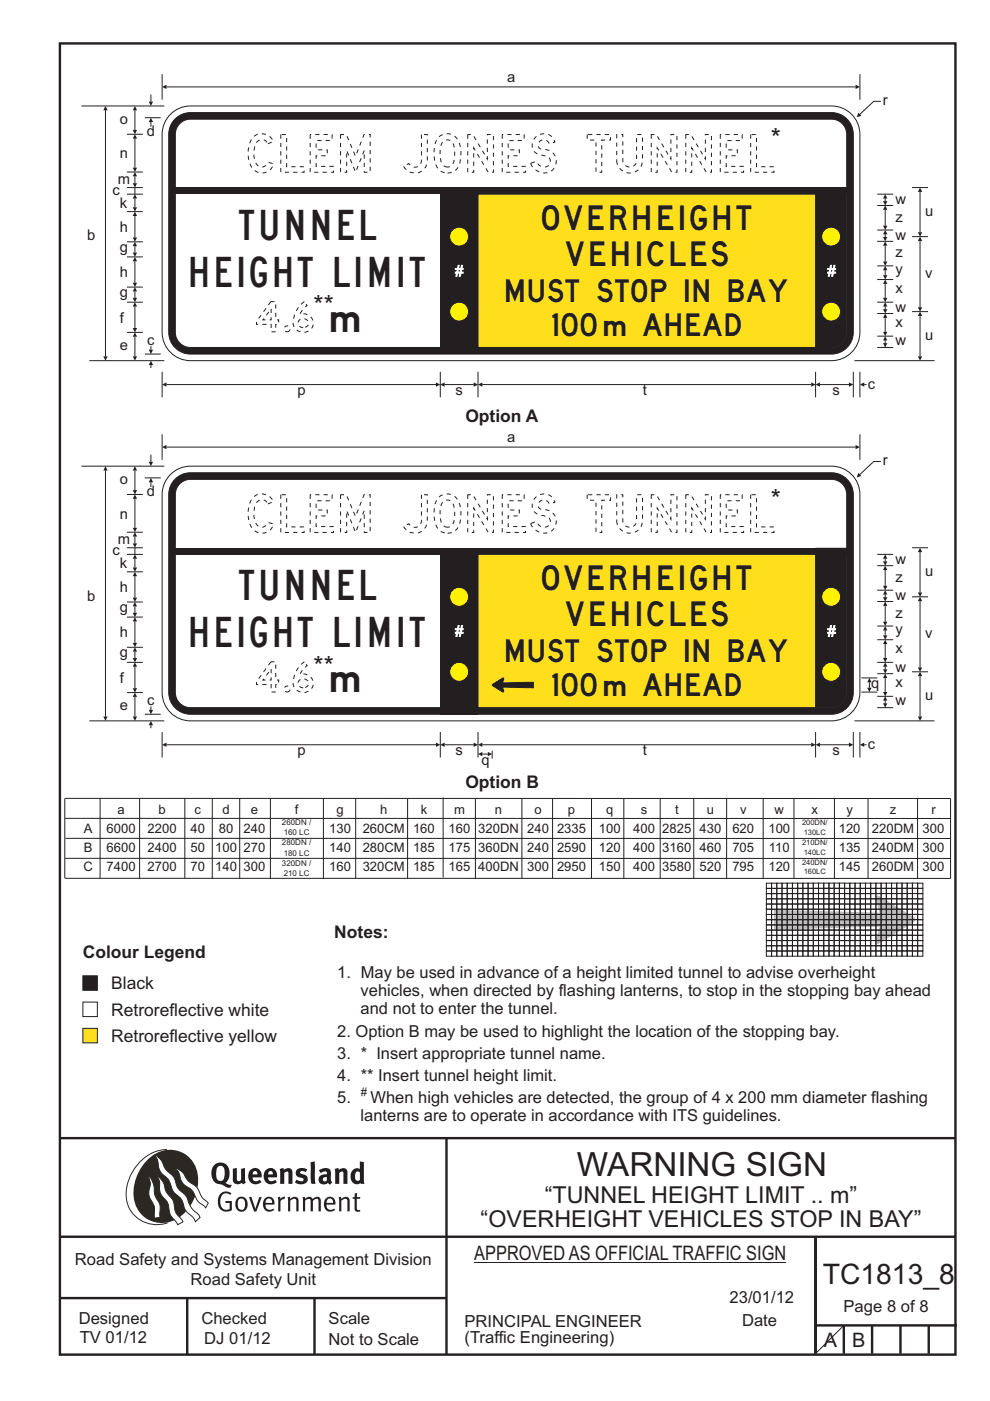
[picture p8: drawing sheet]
<svg xmlns="http://www.w3.org/2000/svg" width="210mm" height="297mm" viewBox="0 0 210 297" stroke-linecap="round" stroke-linejoin="round" font-family="sans-serif">
<defs><g id="words">
<g font-size="8" fill="#fff">
<text x="52.6" y="36.5">CLEM JONES TUNNEL</text>
<text x="52.6" y="112.9">CLEM JONES TUNNEL</text>
</g>
<text font-size="7.1" fill="#231f20" x="122.4" y="249.4">WARNING SIGN</text>
<g font-size="6.4" fill="#231f20">
<text x="50.7" y="50.9">TUNNEL</text>
<text x="40.4" y="60.7">HEIGHT LIMIT</text>
<text x="50.7" y="127.3">TUNNEL</text>
<text x="40.4" y="137.1">HEIGHT LIMIT</text>
</g>
<g font-size="6.4" fill="#fff">
<text x="54.4" y="70.3">4.6</text>
<text x="54.4" y="146.7">4.6</text>
</g>
<text font-size="6" fill="#231f20" x="174.5" y="272.3">TC1813_8</text>
<g font-size="5.5" fill="#231f20">
<text x="163.5" y="31.3">*</text>
<text x="66.5" y="66.7">**</text>
<text x="163.5" y="107.6">*</text>
<text x="66.5" y="143">**</text>
</g>
<g font-size="5.2" fill="#231f20">
<text x="115" y="48.8">OVERHEIGHT</text>
<text x="120" y="56.4">VEHICLES</text>
<text x="115" y="125.1">OVERHEIGHT</text>
<text x="120" y="132.7">VEHICLES</text>
</g>
<g font-size="4.9" fill="#231f20">
<text x="115.5" y="255.1">“TUNNEL HEIGHT LIMIT .. m”</text>
<text x="101.9" y="260.2">“OVERHEIGHT VEHICLES STOP IN BAY”</text>
</g>
<g font-size="4.8" fill="#231f20">
<text x="107.3" y="64.1">MUST STOP IN BAY</text>
<text x="117.2" y="71.3">100</text>
<text x="136.4" y="71.3">AHEAD</text>
<text x="107.3" y="140.4">MUST STOP IN BAY</text>
<text x="117.2" y="147.6">100</text>
<text x="136.4" y="147.6">AHEAD</text>
</g>
<g font-size="4.2" fill="#231f20">
<text x="70.2" y="70.3">m</text>
<text x="70.2" y="146.7">m</text>
<text x="100.6" y="267.2">APPROVED AS OFFICIAL TRAFFIC SIGN</text>
<text x="174.7" y="285.6">A</text>
<text x="180.7" y="285.6">B</text>
</g>
<g font-size="3.7" fill="#231f20">
<text x="98.7" y="89.4">Option A</text>
<text x="98.7" y="167">Option B</text>
<text x="17.6" y="203">Colour Legend</text>
<text x="70.9" y="198.9">Notes:</text>
<text x="23.6" y="209.8">Black</text>
<text x="23.6" y="215.4">Retroreflective white</text>
<text x="23.6" y="220.9">Retroreflective yellow</text>
</g>
<g font-size="3.5" fill="#231f20">
<text x="71.5" y="207.3">1. May be used in advance of a height limited tunnel to advise overheight</text>
<text x="76.5" y="211.2">vehicles, when directed by flashing lanterns, to stop in the stopping bay ahead</text>
<text x="76.5" y="215.1">and not to enter the tunnel.</text>
<text x="71.5" y="219.8">2. Option B may be used to highlight the location of the stopping bay.</text>
<text x="71.5" y="224.5">3. * Insert appropriate tunnel name.</text>
<text x="71.5" y="233.8">5.</text>
<text x="71.5" y="229.2">4. ** Insert tunnel height limit.</text>
<text x="78.6" y="233.8">When high vehicles are detected, the group of 4 x 200 mm diameter flashing</text>
<text x="76.5" y="237.8">lanterns are to operate in accordance with ITS guidelines.</text>
<text x="15.9" y="268.2">Road Safety and Systems Management Division</text>
<text x="40.4" y="272.5">Road Safety Unit</text>
<text x="16.7" y="280.7">Designed</text>
<text x="42.7" y="280.7">Checked</text>
<text x="69.7" y="280.7">Scale</text>
<text x="98.5" y="281.4">PRINCIPAL ENGINEER</text>
<text x="154.7" y="276.2">23/01/12</text>
<text x="157.4" y="281.2">Date</text>
<text x="178.9" y="278.3">Page 8 of 8</text>
<text x="16.9" y="284.8">TV 01/12</text>
<text x="43.3" y="284.9">DJ 01/12</text>
<text x="69.7" y="285.2">Not to Scale</text>
<text x="98.5" y="284.8">(Traffic Engineering)</text>
</g>
<g font-size="3.2" fill="#231f20">
<text x="128.1" y="71.3">m</text>
<text x="128.1" y="147.6">m</text>
</g>
<g font-size="3.1" fill="#231f20">
<text x="107.6" y="17.4">a</text>
<text x="187.3" y="22.2">r</text>
<text x="25.4" y="26.3">o</text>
<text x="31.2" y="28.9">d</text>
<text x="25.4" y="33.6">n</text>
<text x="23.8" y="41.3">c</text>
<text x="25" y="39">m</text>
<text x="25.4" y="44.1">k</text>
<text x="189.9" y="47">z</text>
<text x="189.9" y="43.2">w</text>
<text x="196.2" y="45.8">u</text>
<text x="18.5" y="51">b</text>
<text x="25.4" y="49.2">h</text>
<text x="25.4" y="53.4">g</text>
<text x="189.9" y="50.8">w</text>
<text x="25.4" y="58.8">h</text>
<text x="189.9" y="58.2">y</text>
<text x="189.9" y="54.6">z</text>
<text x="196.2" y="58.9">v</text>
<text x="25.4" y="63">g</text>
<text x="189.9" y="62.1">x</text>
<text x="25.4" y="68.4">f</text>
<text x="189.9" y="69.3">x</text>
<text x="189.9" y="66.1">w</text>
<text x="25.4" y="74.2">e</text>
<text x="31.2" y="73.2">c</text>
<text x="189.9" y="73.1">w</text>
<text x="196.2" y="72.1">u</text>
<text x="63.1" y="83.7">p</text>
<text x="96.6" y="83.7">s</text>
<text x="136.4" y="83.7">t</text>
<text x="176.6" y="83.7">s</text>
<text x="184" y="82.4">c</text>
<text x="107.6" y="93.7">a</text>
<text x="187.3" y="98.6">r</text>
<text x="25.4" y="102.7">o</text>
<text x="31.2" y="105.3">d</text>
<text x="25.4" y="110">n</text>
<text x="23.8" y="117.7">c</text>
<text x="25" y="115.3">m</text>
<text x="189.9" y="119.5">w</text>
<text x="25.4" y="125.6">h</text>
<text x="25.4" y="120.5">k</text>
<text x="189.9" y="123.3">z</text>
<text x="196.2" y="122.1">u</text>
<text x="18.5" y="127.3">b</text>
<text x="25.4" y="129.7">g</text>
<text x="189.9" y="130.9">z</text>
<text x="189.9" y="127.1">w</text>
<text x="25.4" y="135.2">h</text>
<text x="189.9" y="134.5">y</text>
<text x="196.2" y="135.3">v</text>
<text x="25.4" y="139.3">g</text>
<text x="189.9" y="138.4">x</text>
<text x="189.9" y="142.4">w</text>
<text x="25.4" y="144.8">f</text>
<text x="31.2" y="149.5">c</text>
<text x="184.8" y="145.9">q</text>
<text x="189.9" y="145.6">x</text>
<text x="189.9" y="149.5">w</text>
<text x="196.2" y="148.4">u</text>
<text x="25.4" y="150.5">e</text>
<text x="63.1" y="160.1">p</text>
<text x="96.6" y="160.1">s</text>
<text x="136.4" y="160.1">t</text>
<text x="176.6" y="160.1">s</text>
<text x="184" y="158.8">c</text>
<text x="102.1" y="162.2">q</text>
</g>
<g font-size="3.1" fill="#fff">
<text x="96.5" y="58.5">#</text>
<text x="175.5" y="58.5">#</text>
<text x="96.5" y="134.9">#</text>
<text x="175.5" y="134.9">#</text>
</g>
<g font-size="2.8" fill="#231f20">
<text x="24.9" y="172.6">a</text>
<text x="33.6" y="172.6">b</text>
<text x="41.3" y="172.6">c</text>
<text x="47.2" y="172.6">d</text>
<text x="53.2" y="172.5">e</text>
<text x="62.5" y="172.6">f</text>
<text x="71.4" y="172.6">g</text>
<text x="80.6" y="172.6">h</text>
<text x="89.2" y="172.6">k</text>
<text x="96.3" y="172.5">m</text>
<text x="105" y="172.6">n</text>
<text x="113.4" y="172.6">o</text>
<text x="120.5" y="172.6">p</text>
<text x="128.6" y="172.6">q</text>
<text x="135.9" y="172.6">s</text>
<text x="143.2" y="172.6">t</text>
<text x="149.9" y="172.6">u</text>
<text x="157" y="172.6">v</text>
<text x="164.3" y="172.6">w</text>
<text x="172.1" y="172.6">x</text>
<text x="179.5" y="172.6">y</text>
<text x="188.7" y="172.6">z</text>
<text x="197.5" y="172.6">r</text>
<text x="17.8" y="176.6">A</text>
<text x="22.6" y="176.6">6000</text>
<text x="31.3" y="176.6">2200</text>
<text x="40.4" y="176.6">40</text>
<text x="46.4" y="176.6">80</text>
<text x="51.7" y="176.6">240</text>
<text x="69.8" y="176.6">130</text>
<text x="76.9" y="176.6">260CM</text>
<text x="87.6" y="176.6">160</text>
<text x="95.2" y="176.6">160</text>
<text x="101.4" y="176.6">320DN</text>
<text x="111.8" y="176.7">240</text>
<text x="118.1" y="176.7">2335</text>
<text x="127" y="176.7">100</text>
<text x="134.3" y="176.7">400</text>
<text x="140.5" y="176.7">2825</text>
<text x="148.4" y="176.7">430</text>
<text x="155.3" y="176.7">620</text>
<text x="163" y="176.7">100</text>
<text x="177.9" y="176.7">120</text>
<text x="185" y="176.7">220DM</text>
<text x="195.7" y="176.6">300</text>
<text x="17.7" y="184.7">C</text>
<text x="17.8" y="180.6">B</text>
<text x="22.6" y="180.6">6600</text>
<text x="22.6" y="184.7">7400</text>
<text x="31.3" y="180.6">2400</text>
<text x="31.3" y="184.7">2700</text>
<text x="40.4" y="180.6">50</text>
<text x="40.4" y="184.7">70</text>
<text x="45.6" y="180.6">100</text>
<text x="45.6" y="184.7">140</text>
<text x="51.7" y="180.6">270</text>
<text x="51.7" y="184.6">300</text>
<text x="69.8" y="180.6">140</text>
<text x="69.8" y="184.7">160</text>
<text x="76.9" y="180.6">280CM</text>
<text x="76.9" y="184.7">320CM</text>
<text x="87.6" y="180.6">185</text>
<text x="87.6" y="184.7">185</text>
<text x="95.2" y="180.6">175</text>
<text x="95.2" y="184.6">165</text>
<text x="101.4" y="180.6">360DN</text>
<text x="101.4" y="184.7">400DN</text>
<text x="111.8" y="180.7">240</text>
<text x="111.8" y="184.7">300</text>
<text x="118.1" y="180.7">2590</text>
<text x="118.1" y="184.7">2950</text>
<text x="127" y="180.7">120</text>
<text x="127" y="184.7">150</text>
<text x="134.3" y="180.7">400</text>
<text x="134.3" y="184.7">400</text>
<text x="140.5" y="180.7">3160</text>
<text x="140.5" y="184.7">3580</text>
<text x="148.4" y="180.7">460</text>
<text x="148.4" y="184.7">520</text>
<text x="155.3" y="180.7">705</text>
<text x="155.3" y="184.7">795</text>
<text x="163" y="184.7">120</text>
<text x="163.1" y="180.7">110</text>
<text x="177.9" y="184.7">145</text>
<text x="177.9" y="180.7">135</text>
<text x="185" y="184.7">260DM</text>
<text x="185" y="180.7">240DM</text>
<text x="195.7" y="184.7">300</text>
<text x="195.7" y="180.6">300</text>
</g>
<text font-size="2.5" fill="#231f20" x="76.5" y="232.4">#</text>
<g font-size="1.7" fill="#231f20">
<text x="59.8" y="174.9">260DN /</text>
<text x="59.8" y="179.2">280DN /</text>
<text x="60.2" y="177.1">160 LC</text>
<text x="59.8" y="183.6">320DN /</text>
<text x="60.2" y="181.4">180 LC</text>
<text x="60.2" y="185.8">210 LC</text>
</g>
<g font-size="1.6" fill="#231f20">
<text x="170.1" y="175">200DN/</text>
<text x="170.1" y="179.2">210DN/</text>
<text x="170.5" y="177.1">130LC</text>
<text x="170.1" y="183.3">240DN/</text>
<text x="170.5" y="185.4">160LC</text>
<text x="170.5" y="181.2">140LC</text>
</g>
</g></defs>
<g fill="none" stroke="#231f20" stroke-width=".51">
<path d="M12.7 9.2h190v278h-190zM12.7 241.3h189.9M94.7 241.4v45.8M12.7 262.2h190.1M12.7 275.2h82M39.7 275.2v12M66.7 275.2v12M173 262.2v24.8M173 281h30M179 281v6M185 281v6M191 281v6"/>
<path d="M197 281v6"/>
</g>
<path d="M35.4 243.7a9.3 9.3 0 0 0-8.6 8.6 6.5 6.5 0 0 0 8.8 7" fill="none" stroke="#2b2824" stroke-width=".21"/>
<path d="M31.4 245.8a6.1 6.1 0 0 1 6.8-1.6 6.1 6.1 0 0 1 3.8 5.7 9.5 9.5 0 0 1-5.9 9.2 6 6 0 0 1-7.8-6.3 10.3 10.3 0 0 1 3.1-7z" fill-rule="evenodd" fill="#2b2824"/>
<g fill="#fff" stroke="#2b2824" stroke-width=".21">
<path d="M31.6 249.4a1.47 1.47 0 0 1 .7 1.1l.4 1.5a4.1 4.1 0 0 0 1.1 3l.2 1.1v2l-1.2 .2-.1-1a3.9 3.9 0 0 0-.9-3.3 5 5 0 0 1 .1-2.9z" fill-rule="evenodd"/>
<path d="M37.2 247.7l.6 .2a4.2 4.2 0 0 1 1.9 2.3l1.1 .8a3.2 3.2 0 0 1 1.7 2.3l.6 .8 1.1 1-.6 1-.4-.5a3.8 3.8 0 0 1-2-2.6 4.6 4.6 0 0 0-2-1.7 5.1 5.1 0 0 1-1.3-2.8z" fill-rule="evenodd"/>
<path d="M32.8 244.9a3.4 3.4 0 0 1 2 2.5l.8 1a4.3 4.3 0 0 1 2 3.2l.6 .9a5 5 0 0 1 2.1 3.1l.7 .9a2.97 2.97 0 0 1 1.4 1.6l-1 .9a3.2 3.2 0 0 0-1.5-1.8l-.7-.9a4.6 4.6 0 0 0-2.2-3.3 4 4 0 0 1-1-2.4 4 4 0 0 0-1.6-1.7 3.6 3.6 0 0 1-.9-2.7z" fill-rule="evenodd"/>
<path d="M33.4 249.4l.8 .7 .6 1a4.4 4.4 0 0 0 1.7 3.1l.4 .9a3.9 3.9 0 0 0 1.6 3.4l.3 .6-1.1 .6a3.5 3.5 0 0 0-1.4-1.8l-.2-.5a5.9 5.9 0 0 0-1-3.1 3.6 3.6 0 0 1-1.2-3.5z" fill-rule="evenodd"/>
</g>
<g fill="#231f20">
<path d="M46.8 253.1a1.74 1.74 0 0 1 2.3-.1l-.2 .3a1.25 1.25 0 0 0-1.5-.2 1.25 1.25 0 0 0-.7 1.2 1.74 1.74 0 0 0 1.3 2.2l.7-.2v-1.2h-.8l-.1-.5h1.4v2a1.92 1.92 0 0 1-2.2 0 1.92 1.92 0 0 1-.8-2.1l.3-1z" fill-rule="evenodd"/>
<path d="M50.6 254.4a.88 .88 0 0 1 1.1-.1 .88 .88 0 0 1 .3 1.1 .88 .88 0 0 1-.8 1.1l-.5-.2a2.24 2.24 0 0 1-.1-1.9zM50.3 254.1a1.93 1.93 0 0 0 .4 2.7 1.47 1.47 0 0 0 1.5-.4 1.47 1.47 0 0 0 .3-1.6 1.27 1.27 0 0 0-.9-1 1.27 1.27 0 0 0-1.3 .3z" fill-rule="evenodd"/>
<path d="M52.8 253.8l.5-.1 .9 2.6 .8-2.5h.5l-1.1 3.1h-.5z" fill-rule="evenodd"/>
<path d="M56.7 254.2a.72 .72 0 0 1 .8 .1 .72 .72 0 0 1 .2 .7h-1.4zM56.4 253.9a1.74 1.74 0 0 0 .5 3l1.1-.3 .1-.1-.1-.3a.96 .96 0 0 1-1.2 .2 .96 .96 0 0 1-.5-1h1.9a1.25 1.25 0 0 0-.4-1.4 1.25 1.25 0 0 0-1.4-.1z" fill-rule="evenodd"/>
<path d="M58.9 253.9l.5-.2 .1 .5 .4-.4 .6-.1-.2 .6a.67 .67 0 0 0-.8 .6v1.9h-.5z" fill-rule="evenodd"/>
<path d="M61 253.9l.4-.2 .2 .4a.93 .93 0 0 1 1-.4 .93 .93 0 0 1 .7 .8v2.3h-.5v-2.4a.83 .83 0 0 0-1.2 .2v2.2h-.5z" fill-rule="evenodd"/>
<path d="M64.2 253.8l.4-.1 .2 .4a.87 .87 0 0 1 .8-.4 .87 .87 0 0 1 .7 .5h.1a.89 .89 0 0 1 .9-.5 .89 .89 0 0 1 .7 .8v2.3h-.4l-.1-2.5a.87 .87 0 0 0-1.1 .3v2.2h-.5l-.1-2.5a.8 .8 0 0 0-1.1 .3v2.2h-.4z" fill-rule="evenodd"/>
<path d="M69.6 254.2a.72 .72 0 0 1 .8 .1 .72 .72 0 0 1 .2 .7h-1.3zM69.3 253.9a1.74 1.74 0 0 0 .6 3l1.1-.3 .1-.1-.2-.3a.96 .96 0 0 1-1.1 .2 .96 .96 0 0 1-.5-1h1.8a1.25 1.25 0 0 0-.4-1.4 1.25 1.25 0 0 0-1.4-.1z" fill-rule="evenodd"/>
<path d="M71.8 253.9l.5-.2 .2 .4a.93 .93 0 0 1 .9-.4 .93 .93 0 0 1 .8 .8v2.3h-.5l-.1-2.4a.83 .83 0 0 0-1.2 .2v2.2h-.5z" fill-rule="evenodd"/>
<path d="M75.3 253l.5-.1-.1 .9h.8l-.2 .4h-.6v2.2l.2 .1h.5v.3a.76 .76 0 0 1-1.2-.6v-2h-.4v-.4h.4z" fill-rule="evenodd"/>
<path d="M46.2 247.4l.4-.2a.95 .95 0 0 1 1.1 1.3v.3a1.13 1.13 0 0 1-1 1.6 1.39 1.39 0 0 1-.9-1.8l.2-.9zM45.6 246.8a2.61 2.61 0 0 0 .5 4.2l1.1 .2a1.66 1.66 0 0 0 1.7 .6l.3-.6h-.7l-.7-.4a2.7 2.7 0 0 0-.1-4.1 1.97 1.97 0 0 0-2.1 .1z" fill-rule="evenodd"/>
<path d="M49.4 247.8l.8-.2 .1 2.6 .3 .2 .5-.3v-2.3l.9-.2v2.6l.2 .5-.6 .4-.3-.3a1.12 1.12 0 0 1-1.3 .2 1.12 1.12 0 0 1-.6-1.1z" fill-rule="evenodd"/>
<path d="M53.8 248.4l.6-.1 .2 .7h-1zM53 248.2a1.74 1.74 0 0 0 .1 2.4 1.74 1.74 0 0 0 2.3 0l-.3-.5a.85 .85 0 0 1-.9 .3 .85 .85 0 0 1-.6-.8h1.9a1.47 1.47 0 0 0-.7-1.8 1.47 1.47 0 0 0-1.8 .4z" fill-rule="evenodd"/>
<path d="M57.1 248.4l.5-.1 .3 .7h-1zM56.2 248.2a1.74 1.74 0 0 0 .1 2.4 1.74 1.74 0 0 0 2.4 0l-.3-.5a.85 .85 0 0 1-1 .3 .85 .85 0 0 1-.5-.8h1.9a1.47 1.47 0 0 0-.7-1.8 1.47 1.47 0 0 0-1.9 .4z" fill-rule="evenodd"/>
<path d="M59.3 247.9l.8-.3 .2 .4a.99 .99 0 0 1 1.1-.3 .99 .99 0 0 1 .6 .9v2.4h-.8l-.1-2.5a.56 .56 0 0 0-.8 .2v2.3h-.9z" fill-rule="evenodd"/>
<path d="M62.9 248.1a1.97 1.97 0 0 1 2.3-.2l-.4 .6a.7 .7 0 0 0-1.1 .2l.4 .2a1.06 1.06 0 0 1 1.2 1 1.06 1.06 0 0 1-.9 1.1 2.32 2.32 0 0 1-1.8-.3l.3-.6 .1 .1a.86 .86 0 0 0 1.4-.1 .85 .85 0 0 0-.9-.5 .94 .94 0 0 1-.6-1.5z" fill-rule="evenodd"/>
<path d="M68.6 249.8l.7-.2v.7l-.6 .2-.2-.5zM67.6 248.1l.5 .6a1.1 1.1 0 0 1 1.2-.2v.5a1.27 1.27 0 0 0-1.3 .2 1.27 1.27 0 0 0-.3 1.4 1.24 1.24 0 0 0 1.9 .2l.4 .4 .4-.6a1.3 1.3 0 0 1-.2-1.4 1.22 1.22 0 0 0-.4-1.4 2.31 2.31 0 0 0-2.2 .3z" fill-rule="evenodd"/>
<path d="M71 247.9l.7-.3 .2 .4a.99 .99 0 0 1 1.1-.3 .99 .99 0 0 1 .7 .9v2.4h-.9v-2.5a.56 .56 0 0 0-.8 .2v2.3h-.9z" fill-rule="evenodd"/>
<path d="M75.6 248.4h.3l.4 .2v1.6l-.6 .2a1.49 1.49 0 0 1-.1-2zM76.3 246.2v1.7a1.43 1.43 0 0 0-1.5 .2 1.43 1.43 0 0 0-.4 1.4 1.33 1.33 0 0 0 .6 1.4 1.33 1.33 0 0 0 1.5-.1v.2h.8l-.1-4.6z" fill-rule="evenodd"/>
<path d="M65.9 246.4l.8-.2 .2 4.8h-.8l-.2-1.1z" fill-rule="evenodd"/>
</g>
<path d="M100.6 267.7h66.2" fill="none" stroke="#231f20" stroke-width=".21"/>
<path d="M17.6 212.5h3v3h-3z" fill-rule="evenodd" fill="#fff" stroke="#231f20" stroke-width=".21"/>
<path d="M17.6 206.9h3v3.1h-3z" fill-rule="evenodd" fill="#231f20" stroke="#231f20" stroke-width=".21"/>
<path d="M17.6 218h3v3.1h-3z" fill-rule="evenodd" fill="#ffdf1b" stroke="#231f20" stroke-width=".21"/>
<path d="M179 281l-6 6" fill="none" stroke="#231f20" stroke-width=".21"/>
<path d="M36.1 24.2a6 6 0 0 1 4.3-1.7h136a6 6 0 0 1 6 6v42a6 6 0 0 1-6 6h-136a6 6 0 0 1-6-6v-42a6 6 0 0 1 1.7-4.3z" fill-rule="evenodd" fill="#fff" stroke="#231f20" stroke-width=".21"/>
<path d="M37.4 25a4.6 4.6 0 0 1 3-1.1h136a4.6 4.6 0 0 1 4.6 4.6v42a4.6 4.6 0 0 1-4.6 4.6h-136a4.6 4.6 0 0 1-4.6-4.6v-42a4.6 4.6 0 0 1 1.6-3.5z" fill-rule="evenodd" fill="#231f20" stroke="#231f20" stroke-width=".21"/>
<path d="M38.1 26.2a3.2 3.2 0 0 1 2.3-.9h136a3.2 3.2 0 0 1 3.2 3.2v42a3.2 3.2 0 0 1-3.2 3.2h-136a3.2 3.2 0 0 1-3.2-3.2v-42a3.2 3.2 0 0 1 .9-2.3z" fill-rule="evenodd" fill="#fff" stroke="#231f20" stroke-width=".21"/>
<path d="M37.2 39.8h142.4v1.4h-142.4z" fill="#231f20"/>
<path d="M34.4 15.7v5.4M35.3 18.4h146.2M17.3 22.5h17.5M18.9 76.5h15.9" fill="none" stroke="#231f20" stroke-width=".21"/>
<g fill="#231f20">
<path d="M181.5 18l.9 .4-.9 .5z"/>
<path d="M34.4 18.4l.9-.4v.9z"/>
</g>
<path d="M93.4 39.8h8v35.3h-8z" fill="#231f20"/>
<g fill="#fff200" stroke="#231f20" stroke-width=".21">
<circle cx="97.4" cy="50.2" r="2"/>
<circle cx="97.4" cy="66.1" r="2"/>
</g>
<path d="M173 39.8h6.6v30.7a3.2 3.2 0 0 1-3.2 3.2h-3.4z" fill-rule="evenodd" fill="#231f20"/>
<path d="M101.4 41.2h71.6v32.5h-71.6z" fill-rule="evenodd" fill="#ffdf1b" stroke="#231f20" stroke-width=".21"/>
<g fill="#fff200" stroke="#231f20" stroke-width=".21">
<circle cx="176.3" cy="50.2" r="2"/>
<circle cx="176.3" cy="66.1" r="2"/>
</g>
<path d="M32 20v1.6" fill="none" stroke="#231f20" stroke-width=".21"/>
<path d="M31.5 21.5h1l-.5 1z" fill="#231f20"/>
<path d="M30.7 25h3.4M32 25.9v1" fill="none" stroke="#231f20" stroke-width=".21"/>
<path d="M32 25l.5 .9h-1z" fill="#231f20"/>
<path d="M32 73.4v.8" fill="none" stroke="#231f20" stroke-width=".21"/>
<path d="M31.5 74.1h1l-.5 1z" fill="#231f20"/>
<path d="M30.7 75.1h3.4M32 77.4v.6" fill="none" stroke="#231f20" stroke-width=".21"/>
<path d="M32 76.5l.5 .9h-1z" fill="#231f20"/>
<path d="M22.4 23.4v52.2" fill="none" stroke="#231f20" stroke-width=".21"/>
<g fill="#231f20">
<path d="M21.9 75.5h.9l-.4 1z"/>
<path d="M22.4 22.5l.4 .9h-.9z"/>
</g>
<path d="M28.6 71.4v4.2" fill="none" stroke="#231f20" stroke-width=".21"/>
<g fill="#231f20">
<path d="M28.6 70.5l.5 .9h-.9z"/>
<path d="M28.2 75.5h.9l-.5 1z"/>
</g>
<path d="M26.9 39.8h3.4M26.9 36.5h3.4M26.9 28.5h3.4M26.9 54.5h3.4M26.9 44.9h3.4M26.9 51.3h3.4M26.9 41.2h3.4M26.9 70.5h3.4M26.9 64.1h3.4M26.9 60.9h3.4M28.6 65v4.6" fill="none" stroke="#231f20" stroke-width=".21"/>
<g fill="#231f20">
<path d="M28.2 69.5h.9l-.5 1z"/>
<path d="M28.6 64.1l.5 .9h-.9z"/>
</g>
<path d="M195.1 51.1v14.1" fill="none" stroke="#231f20" stroke-width=".21"/>
<g fill="#231f20">
<path d="M194.7 65.1h.9l-.5 1z"/>
<path d="M195.1 50.2l.5 .9h-.9z"/>
</g>
<path d="M28.6 61.8v1.4" fill="none" stroke="#231f20" stroke-width=".21"/>
<g fill="#231f20">
<path d="M28.6 60.9l.5 .9h-.9z"/>
<path d="M28.2 63.1h.9l-.5 1z"/>
</g>
<path d="M28.6 55.4v4.6" fill="none" stroke="#231f20" stroke-width=".21"/>
<g fill="#231f20">
<path d="M28.2 59.9h.9l-.5 1z"/>
<path d="M28.6 54.5l.5 .9h-.9z"/>
</g>
<path d="M28.6 52.2v1.4" fill="none" stroke="#231f20" stroke-width=".21"/>
<g fill="#231f20">
<path d="M28.6 51.3l.5 .9h-.9z"/>
<path d="M28.2 53.5h.9l-.5 1z"/>
</g>
<path d="M28.6 45.8v4.6" fill="none" stroke="#231f20" stroke-width=".21"/>
<g fill="#231f20">
<path d="M28.2 50.3h.9l-.5 1z"/>
<path d="M28.6 44.9l.5 .9h-.9z"/>
</g>
<path d="M28.6 29.4v6.2" fill="none" stroke="#231f20" stroke-width=".21"/>
<g fill="#231f20">
<path d="M28.2 35.5h.9l-.5 1z"/>
<path d="M28.6 28.5l.5 .9h-.9z"/>
</g>
<path d="M28.6 42.1v1.9" fill="none" stroke="#231f20" stroke-width=".21"/>
<g fill="#231f20">
<path d="M28.6 41.2l.5 .9h-.9z"/>
<path d="M28.2 43.9h.9l-.5 1z"/>
</g>
<path d="M28.6 37.4v1.5M28.6 39.8v1.4" fill="none" stroke="#231f20" stroke-width=".21"/>
<g fill="#231f20">
<path d="M28.6 36.5l.5 .9h-.9z"/>
<path d="M28.2 38.8h.9l-.5 1z"/>
</g>
<path d="M28.6 23.4v4.2" fill="none" stroke="#231f20" stroke-width=".21"/>
<g fill="#231f20">
<path d="M28.6 22.5l.5 .9h-.9z"/>
<path d="M28.2 27.5h.9l-.5 1z"/>
</g>
<path d="M182.4 15.7v5.4M193.5 39.8h3.3M193.5 50.2h3.3M34.4 78.8v5.4M93.4 78.8v5.4M101.4 78.8v5.4M181 78.8v5.4M181.2 76.5h17M193.5 66.1h3.3M195.1 67v8.6" fill="none" stroke="#231f20" stroke-width=".21"/>
<g fill="#231f20">
<path d="M195.1 66.1l.5 .9h-.9z"/>
<path d="M194.7 75.5h.9l-.5 1z"/>
</g>
<path d="M173.9 81.5h6.2" fill="none" stroke="#231f20" stroke-width=".21"/>
<g fill="#231f20">
<path d="M180.1 81.1l.9 .4-.9 .5z"/>
<path d="M173 81.5l.9-.4v.9z"/>
</g>
<path d="M94.3 81.5h6.2" fill="none" stroke="#231f20" stroke-width=".21"/>
<g fill="#231f20">
<path d="M93.4 81.5l.9-.4v.9z"/>
<path d="M100.5 81.1l.9 .4-.9 .5z"/>
</g>
<path d="M35.3 81.5h57.2" fill="none" stroke="#231f20" stroke-width=".21"/>
<g fill="#231f20">
<path d="M92.5 81.1l.9 .4-.9 .5z"/>
<path d="M34.4 81.5l.9-.4v.9z"/>
</g>
<path d="M102.3 81.5h69.8" fill="none" stroke="#231f20" stroke-width=".21"/>
<g fill="#231f20">
<path d="M172.1 81.1l.9 .4-.9 .5z"/>
<path d="M101.4 81.5l.9-.4v.9z"/>
</g>
<path d="M195.1 40.7v8.6" fill="none" stroke="#231f20" stroke-width=".21"/>
<g fill="#231f20">
<path d="M195.1 39.8l.5 .9h-.9z"/>
<path d="M194.7 49.2h.9l-.5 1z"/>
</g>
<path d="M187.8 42.1v.6" fill="none" stroke="#231f20" stroke-width=".21"/>
<g fill="#231f20">
<path d="M187.8 41.2l.4 .9h-.9z"/>
<path d="M187.3 42.6h.9l-.4 1z"/>
</g>
<path d="M182.4 78.8v5.4M183.3 81.5h.5" fill="none" stroke="#231f20" stroke-width=".21"/>
<path d="M182.4 81.5l.9-.4v.9z" fill="#231f20"/>
<path d="M186.8 21.5h-1.5l-2.9 2.7" fill="none" stroke="#231f20" stroke-width=".21"/>
<path d="M182.1 23.9l.6 .7-1 .3z" fill="#231f20"/>
<path d="M186.1 59.3h3.3M186.1 51.2h3.3M186.1 43.6h3.3M186.1 56.4h3.3M186.1 48.8h3.3M186.1 41.2h3.3M187.8 44.5v3.4M173 78.8v5.4M186.1 66.5h3.3M186.1 64.1h3.3M186.1 71.3h3.3M186.1 73.7h3.3" fill="none" stroke="#231f20" stroke-width=".21"/>
<g fill="#231f20">
<path d="M187.3 47.8h.9l-.4 1z"/>
<path d="M187.8 43.6l.4 .9h-.9z"/>
</g>
<path d="M187.8 49.7v.6" fill="none" stroke="#231f20" stroke-width=".21"/>
<g fill="#231f20">
<path d="M187.8 48.8l.4 .9h-.9z"/>
<path d="M187.3 50.2h.9l-.4 1z"/>
</g>
<path d="M187.8 52.1v3.4" fill="none" stroke="#231f20" stroke-width=".21"/>
<g fill="#231f20">
<path d="M187.3 55.4h.9l-.4 1z"/>
<path d="M187.8 51.2l.4 .9h-.9z"/>
</g>
<path d="M187.8 57.3v1.1" fill="none" stroke="#231f20" stroke-width=".21"/>
<g fill="#231f20">
<path d="M187.8 56.4l.4 .9h-.9z"/>
<path d="M187.3 58.3h.9l-.4 1z"/>
</g>
<path d="M187.8 60.2v3" fill="none" stroke="#231f20" stroke-width=".21"/>
<g fill="#231f20">
<path d="M187.3 63.1h.9l-.4 1z"/>
<path d="M187.8 59.3l.4 .9h-.9z"/>
</g>
<path d="M187.8 72.2v.6" fill="none" stroke="#231f20" stroke-width=".21"/>
<g fill="#231f20">
<path d="M187.8 71.3l.4 .9h-.9z"/>
<path d="M187.3 72.7h.9l-.4 1z"/>
</g>
<path d="M187.8 67.4v3" fill="none" stroke="#231f20" stroke-width=".21"/>
<g fill="#231f20">
<path d="M187.3 70.3h.9l-.4 1z"/>
<path d="M187.8 66.5l.4 .9h-.9z"/>
</g>
<path d="M187.8 65v.6" fill="none" stroke="#231f20" stroke-width=".21"/>
<g fill="#231f20">
<path d="M187.8 64.1l.4 .9h-.9z"/>
<path d="M187.3 65.5h.9l-.4 1z"/>
</g>
<g fill="none" stroke="#231f20" stroke-width=".21">
<path d="M13.7 169.3v16.9M13.8 173.5h187.8M13.8 169.3h187.8M13.9 177.7l187.7 .1M21.2 169.3v16.9M29.6 169.3v16.9M39.2 169.3v16.9M45 169.3v16.9M50.8 169.3v16.9M57.4 169.3v16.9M68.6 169.3v16.9M75.4 169.3v16.9"/>
<path d="M86.5 169.3v16.9M94 169.1v17M100.8 169.4v17M110.7 169.3v16.9M117.2 169.3v16.9M125.5 169.3v16.9M132.3 169.3v16.9M140 169.3v16.9M147.1 169.3v16.9M154.1 169.3v16.9M161.9 169.3v16.9M168.4 169.3v16.9"/>
<path d="M177 169.3v16.9M184.1 169.3v16.9M194.6 169.3v16.9M201.6 169.3v16.9h-187.8M13.8 182h187.8"/>
</g>
<path d="M36.1 100.6a6 6 0 0 1 4.3-1.8h136a6 6 0 0 1 6 6v42a6 6 0 0 1-6 6h-136a6 6 0 0 1-6-6v-42a6 6 0 0 1 1.7-4.2z" fill-rule="evenodd" fill="#fff" stroke="#231f20" stroke-width=".21"/>
<path d="M37.4 101.3a4.6 4.6 0 0 1 3-1.1h136a4.6 4.6 0 0 1 4.6 4.6v42a4.6 4.6 0 0 1-4.6 4.6h-136a4.6 4.6 0 0 1-4.6-4.6v-42a4.6 4.6 0 0 1 1.6-3.5z" fill-rule="evenodd" fill="#231f20" stroke="#231f20" stroke-width=".21"/>
<path d="M38.1 102.6a3.2 3.2 0 0 1 2.3-1h136a3.2 3.2 0 0 1 3.2 3.2v42a3.2 3.2 0 0 1-3.2 3.2h-136a3.2 3.2 0 0 1-3.2-3.2v-42a3.2 3.2 0 0 1 .9-2.2z" fill-rule="evenodd" fill="#fff" stroke="#231f20" stroke-width=".21"/>
<path d="M37.2 116.1h142.4v1.4h-142.4z" fill="#231f20"/>
<path d="M17.3 98.8h17.5M34.4 92.1v5.4M35.3 94.8h146.2M18.9 152.8h15.9" fill="none" stroke="#231f20" stroke-width=".21"/>
<g fill="#231f20">
<path d="M181.5 94.3l.9 .5-.9 .5z"/>
<path d="M34.4 94.8l.9-.5v1z"/>
</g>
<path d="M93.4 116.1h8v35.3h-8z" fill="#231f20"/>
<g fill="#fff200" stroke="#231f20" stroke-width=".21">
<circle cx="97.4" cy="126.5" r="2"/>
<circle cx="97.4" cy="142.4" r="2"/>
</g>
<path d="M173 116.1h6.6v30.7a3.2 3.2 0 0 1-3.2 3.2h-3.4z" fill-rule="evenodd" fill="#231f20"/>
<path d="M101.4 117.5h71.6v32.5h-71.6z" fill-rule="evenodd" fill="#ffdf1b" stroke="#231f20" stroke-width=".21"/>
<g fill="#fff200" stroke="#231f20" stroke-width=".21">
<circle cx="176.3" cy="126.5" r="2"/>
<circle cx="176.3" cy="142.4" r="2"/>
</g>
<path d="M32 96.4v1.5" fill="none" stroke="#231f20" stroke-width=".21"/>
<path d="M31.5 97.9h1l-.5 .9z" fill="#231f20"/>
<path d="M30.7 101.3h3.4M32 102.2v1" fill="none" stroke="#231f20" stroke-width=".21"/>
<path d="M32 101.3l.5 .9h-1z" fill="#231f20"/>
<path d="M32 149.8v.7" fill="none" stroke="#231f20" stroke-width=".21"/>
<path d="M31.5 150.5h1l-.5 .9z" fill="#231f20"/>
<path d="M30.7 151.4h3.4M32 153.7v.7" fill="none" stroke="#231f20" stroke-width=".21"/>
<path d="M32 152.8l.5 1h-1z" fill="#231f20"/>
<path d="M22.4 99.7v52.2" fill="none" stroke="#231f20" stroke-width=".21"/>
<g fill="#231f20">
<path d="M21.9 151.9h.9l-.4 .9z"/>
<path d="M22.4 98.8l.4 1h-.9z"/>
</g>
<path d="M28.6 147.7v4.2" fill="none" stroke="#231f20" stroke-width=".21"/>
<g fill="#231f20">
<path d="M28.6 146.8l.5 1h-.9z"/>
<path d="M28.2 151.9h.9l-.5 .9z"/>
</g>
<path d="M26.9 117.5h3.4M26.9 116.1h3.4M26.9 112.8h3.4M26.9 104.8h3.4M26.9 137.2h3.4M26.9 130.8h3.4M26.9 121.2h3.4M26.9 127.6h3.4M26.9 146.8h3.4M26.9 140.4h3.4M28.6 141.3v4.6" fill="none" stroke="#231f20" stroke-width=".21"/>
<g fill="#231f20">
<path d="M28.2 145.9h.9l-.5 .9z"/>
<path d="M28.6 140.4l.5 1h-.9z"/>
</g>
<path d="M195.1 127.4v14.1" fill="none" stroke="#231f20" stroke-width=".21"/>
<g fill="#231f20">
<path d="M194.7 141.5h.9l-.5 .9z"/>
<path d="M195.1 126.5l.5 1h-.9z"/>
</g>
<path d="M28.6 138.1v1.4" fill="none" stroke="#231f20" stroke-width=".21"/>
<g fill="#231f20">
<path d="M28.6 137.2l.5 1h-.9z"/>
<path d="M28.2 139.5h.9l-.5 .9z"/>
</g>
<path d="M28.6 131.7v4.6" fill="none" stroke="#231f20" stroke-width=".21"/>
<g fill="#231f20">
<path d="M28.2 136.3h.9l-.5 .9z"/>
<path d="M28.6 130.8l.5 1h-.9z"/>
</g>
<path d="M28.6 128.5v1.4" fill="none" stroke="#231f20" stroke-width=".21"/>
<g fill="#231f20">
<path d="M28.6 127.6l.5 1h-.9z"/>
<path d="M28.2 129.9h.9l-.5 .9z"/>
</g>
<path d="M28.6 122.1v4.6" fill="none" stroke="#231f20" stroke-width=".21"/>
<g fill="#231f20">
<path d="M28.2 126.7h.9l-.5 .9z"/>
<path d="M28.6 121.2l.5 1h-.9z"/>
</g>
<path d="M28.6 105.7v6.2" fill="none" stroke="#231f20" stroke-width=".21"/>
<g fill="#231f20">
<path d="M28.2 111.9h.9l-.5 .9z"/>
<path d="M28.6 104.8l.5 1h-.9z"/>
</g>
<path d="M28.6 118.4v1.9" fill="none" stroke="#231f20" stroke-width=".21"/>
<g fill="#231f20">
<path d="M28.6 117.5l.5 1h-.9z"/>
<path d="M28.2 120.3h.9l-.5 .9z"/>
</g>
<path d="M28.6 113.7v1.5M28.6 116.1v1.4" fill="none" stroke="#231f20" stroke-width=".21"/>
<g fill="#231f20">
<path d="M28.6 112.8l.5 1h-.9z"/>
<path d="M28.2 115.2h.9l-.5 .9z"/>
</g>
<path d="M28.6 99.7v4.2" fill="none" stroke="#231f20" stroke-width=".21"/>
<g fill="#231f20">
<path d="M28.6 98.8l.5 1h-.9z"/>
<path d="M28.2 103.9h.9l-.5 .9z"/>
</g>
<path d="M182.4 92.1v5.4M193.5 116.1h3.3M193.5 126.5h3.3M34.4 155.2v5.4M93.4 155.2v5.4M101.4 155.2v5.4M181 155.2v5.4M181.2 152.8h17M193.5 142.4h3.3M195.1 143.3v8.6" fill="none" stroke="#231f20" stroke-width=".21"/>
<g fill="#231f20">
<path d="M195.1 142.4l.5 1h-.9z"/>
<path d="M194.7 151.9h.9l-.5 .9z"/>
</g>
<path d="M173.9 157.9h6.2" fill="none" stroke="#231f20" stroke-width=".21"/>
<g fill="#231f20">
<path d="M180.1 157.4l.9 .5-.9 .5z"/>
<path d="M173 157.9l.9-.5v1z"/>
</g>
<path d="M94.3 157.9h6.2" fill="none" stroke="#231f20" stroke-width=".21"/>
<g fill="#231f20">
<path d="M93.4 157.9l.9-.5v1z"/>
<path d="M100.5 157.4l.9 .5-.9 .5z"/>
</g>
<path d="M35.3 157.9h57.2" fill="none" stroke="#231f20" stroke-width=".21"/>
<g fill="#231f20">
<path d="M92.5 157.4l.9 .5-.9 .5z"/>
<path d="M34.4 157.9l.9-.5v1z"/>
</g>
<path d="M102.3 157.9h69.8" fill="none" stroke="#231f20" stroke-width=".21"/>
<g fill="#231f20">
<path d="M172.1 157.4l.9 .5-.9 .5z"/>
<path d="M101.4 157.9l.9-.5v1z"/>
</g>
<path d="M195.1 117v8.6" fill="none" stroke="#231f20" stroke-width=".21"/>
<g fill="#231f20">
<path d="M195.1 116.1l.5 1h-.9z"/>
<path d="M194.7 125.6h.9l-.5 .9z"/>
</g>
<path d="M187.8 118.4v.6" fill="none" stroke="#231f20" stroke-width=".21"/>
<g fill="#231f20">
<path d="M187.8 117.5l.4 1h-.9z"/>
<path d="M187.3 119h.9l-.4 .9z"/>
</g>
<path d="M182.4 155.2v5.4M183.3 157.9h.5" fill="none" stroke="#231f20" stroke-width=".21"/>
<path d="M182.4 157.9l.9-.5v1z" fill="#231f20"/>
<path d="M186.8 97.9h-1.5l-2.9 2.7" fill="none" stroke="#231f20" stroke-width=".21"/>
<path d="M182.1 100.3l.6 .6-1 .3z" fill="#231f20"/>
<path d="M186.1 119.9h3.3M186.1 117.5h3.3M186.1 135.6h3.3M186.1 127.5h3.3M186.1 132.7h3.3M186.1 125.1h3.3M187.8 120.8v3.4M173 155.2v5.4M186.1 142.8h3.3M186.1 140.4h3.3M186.1 147.6h3.3M186.1 150h3.3" fill="none" stroke="#231f20" stroke-width=".21"/>
<g fill="#231f20">
<path d="M187.3 124.2h.9l-.4 .9z"/>
<path d="M187.8 119.9l.4 1h-.9z"/>
</g>
<path d="M187.8 126v.6" fill="none" stroke="#231f20" stroke-width=".21"/>
<g fill="#231f20">
<path d="M187.8 125.1l.4 1h-.9z"/>
<path d="M187.3 126.6h.9l-.4 .9z"/>
</g>
<path d="M187.8 128.4v3.4" fill="none" stroke="#231f20" stroke-width=".21"/>
<g fill="#231f20">
<path d="M187.3 131.8h.9l-.4 .9z"/>
<path d="M187.8 127.5l.4 1h-.9z"/>
</g>
<path d="M187.8 133.6v1.1" fill="none" stroke="#231f20" stroke-width=".21"/>
<g fill="#231f20">
<path d="M187.8 132.7l.4 1h-.9z"/>
<path d="M187.3 134.7h.9l-.4 .9z"/>
</g>
<path d="M187.8 136.5v3" fill="none" stroke="#231f20" stroke-width=".21"/>
<g fill="#231f20">
<path d="M187.3 139.5h.9l-.4 .9z"/>
<path d="M187.8 135.6l.4 1h-.9z"/>
</g>
<path d="M187.8 148.5v.6" fill="none" stroke="#231f20" stroke-width=".21"/>
<g fill="#231f20">
<path d="M187.8 147.6l.4 1h-.9z"/>
<path d="M187.3 149.1h.9l-.4 .9z"/>
</g>
<path d="M187.8 143.7v3" fill="none" stroke="#231f20" stroke-width=".21"/>
<g fill="#231f20">
<path d="M187.3 146.7h.9l-.4 .9z"/>
<path d="M187.8 142.8l.4 1h-.9z"/>
</g>
<path d="M187.8 141.3v.6" fill="none" stroke="#231f20" stroke-width=".21"/>
<g fill="#231f20">
<path d="M187.8 140.4l.4 1h-.9z"/>
<path d="M187.3 141.9h.9l-.4 .9z"/>
</g>
<path d="M104.5 145.1l2.2-1.4 .1 .2-.2 .9 6.5-.2v1.2l-6.5-.1 .2 .9-.1 .1-2.2-1.3z" fill-rule="evenodd" fill="#231f20" stroke="#231f20" stroke-width=".21"/>
<path d="M102.3 159.9h1.2M104.4 159.2v1.6" fill="none" stroke="#231f20" stroke-width=".21"/>
<g fill="#231f20">
<path d="M101.4 159.9l.9-.5v.9z"/>
<path d="M103.5 159.4l.9 .5-.9 .4z"/>
</g>
<path d="M182.7 143.7h3.4M182.7 146.7h3.4M184.4 144.6v1.2" fill="none" stroke="#231f20" stroke-width=".21"/>
<g fill="#231f20">
<path d="M184.4 143.7l.5 1h-1z"/>
<path d="M183.9 145.8h1l-.5 .9z"/>
</g>
<path d="M164.2 192.9l22.4 .6-.9-3.1a.49 .49 0 0 1 .2-.5 .49 .49 0 0 1 .6 .1l7.4 4.5 .2 .5-.2 .5-7.4 4.5a.49 .49 0 0 1-.6 0 .49 .49 0 0 1-.2-.5l.9-3-22.4 .6z" fill-rule="evenodd" fill="#bbbdc0"/>
<g fill="none" stroke="#231f20" stroke-width=".21">
<path d="M162.5 187.2h1.2v1.2h-1.2zM162.5 188.4h1.2v1.1h-1.2zM162.5 189.5h1.2v1.1h-1.2zM162.5 190.6h1.2v1.1h-1.2zM162.5 191.7h1.2v1.1h-1.2zM162.5 192.8h1.2v1.1h-1.2zM162.5 193.9h1.2v1.1h-1.2zM162.5 195h1.2v1.1h-1.2zM162.5 196.1h1.2v1.1h-1.2zM162.5 197.2h1.2v1.1h-1.2zM162.5 198.3h1.2v1.1h-1.2zM162.5 199.4h1.2v1.1h-1.2z"/>
<path d="M163.7 187.2h1.1v1.2h-1.1zM163.7 188.4h1.1v1.1h-1.1zM163.7 189.5h1.1v1.1h-1.1zM163.7 190.6h1.1v1.1h-1.1zM163.7 191.7h1.1v1.1h-1.1zM163.7 192.8h1.1v1.1h-1.1zM163.7 193.9h1.1v1.1h-1.1zM163.7 195h1.1v1.1h-1.1zM163.7 196.1h1.1v1.1h-1.1zM163.7 197.2h1.1v1.1h-1.1zM163.7 198.3h1.1v1.1h-1.1zM163.7 199.4h1.1v1.1h-1.1z"/>
<path d="M164.8 187.2h1.1v1.2h-1.1zM164.8 188.4h1.1v1.1h-1.1zM164.8 189.5h1.1v1.1h-1.1zM164.8 190.6h1.1v1.1h-1.1zM164.8 191.7h1.1v1.1h-1.1zM164.8 192.8h1.1v1.1h-1.1zM164.8 193.9h1.1v1.1h-1.1zM164.8 195h1.1v1.1h-1.1zM164.8 196.1h1.1v1.1h-1.1zM164.8 197.2h1.1v1.1h-1.1zM164.8 198.3h1.1v1.1h-1.1zM164.8 199.4h1.1v1.1h-1.1z"/>
<path d="M165.9 187.2h1.1v1.2h-1.1zM165.9 188.4h1.1v1.1h-1.1zM165.9 189.5h1.1v1.1h-1.1zM165.9 190.6h1.1v1.1h-1.1zM165.9 191.7h1.1v1.1h-1.1zM165.9 192.8h1.1v1.1h-1.1zM165.9 193.9h1.1v1.1h-1.1zM165.9 195h1.1v1.1h-1.1zM165.9 196.1h1.1v1.1h-1.1zM165.9 197.2h1.1v1.1h-1.1zM165.9 198.3h1.1v1.1h-1.1zM165.9 199.4h1.1v1.1h-1.1z"/>
<path d="M167 187.2h1.1v1.2h-1.1zM167 188.4h1.1v1.1h-1.1zM167 189.5h1.1v1.1h-1.1zM167 190.6h1.1v1.1h-1.1zM167 191.7h1.1v1.1h-1.1zM167 192.8h1.1v1.1h-1.1zM167 193.9h1.1v1.1h-1.1zM167 195h1.1v1.1h-1.1zM167 196.1h1.1v1.1h-1.1zM167 197.2h1.1v1.1h-1.1zM167 198.3h1.1v1.1h-1.1zM167 199.4h1.1v1.1h-1.1z"/>
<path d="M168.1 187.2h1.1v1.1h-1.1zM168.1 188.3h1.1v1.2h-1.1zM168.1 189.5h1.1v1.1h-1.1zM168.1 190.6h1.1v1.1h-1.1zM168.1 191.7h1.1v1.1h-1.1zM168.1 192.8h1.1v1.1h-1.1zM168.1 193.9h1.1v1.1h-1.1zM168.1 195h1.1v1.1h-1.1zM168.1 196.1h1.1v1.1h-1.1zM168.1 197.2h1.1v1.1h-1.1zM168.1 198.3h1.1v1.1h-1.1zM168.1 199.4h1.1v1.1h-1.1z"/>
<path d="M169.2 187.2h1.1v1.1h-1.1zM169.2 188.3h1.1v1.2h-1.1zM169.2 189.5h1.1v1.1h-1.1zM169.2 190.6h1.1v1.1h-1.1zM169.2 191.7h1.1v1.1h-1.1zM169.2 192.8h1.1v1.1h-1.1zM169.2 193.9h1.1v1.1h-1.1zM169.2 195h1.1v1.1h-1.1zM169.2 196.1h1.1v1.1h-1.1zM169.2 197.2h1.1v1.1h-1.1zM169.2 198.3h1.1v1.1h-1.1zM169.2 199.4h1.1v1.1h-1.1z"/>
<path d="M170.3 187.2h1.1v1.1h-1.1zM170.3 188.3h1.1v1.2h-1.1zM170.3 189.5h1.1v1.1h-1.1zM170.3 190.6h1.1v1.1h-1.1zM170.3 191.7h1.1v1.1h-1.1zM170.3 192.8h1.1v1.1h-1.1zM170.3 193.9h1.1v1.1h-1.1zM170.3 195h1.1v1.1h-1.1zM170.3 196.1h1.1v1.1h-1.1zM170.3 197.2h1.1v1.1h-1.1zM170.3 198.3h1.1v1.1h-1.1zM170.3 199.4h1.1v1.1h-1.1z"/>
<path d="M171.4 187.2h1.1v1.1h-1.1zM171.4 188.3h1.1v1.2h-1.1zM171.4 189.5h1.1v1.1h-1.1zM171.4 190.6h1.1v1.1h-1.1zM171.4 191.7h1.1v1.1h-1.1zM171.4 192.8h1.1v1.1h-1.1zM171.4 193.9h1.1v1.1h-1.1zM171.4 195h1.1v1.1h-1.1zM171.4 196.1h1.1v1.1h-1.1zM171.4 197.2h1.1v1.1h-1.1zM171.4 198.3h1.1v1.1h-1.1zM171.4 199.4h1.1v1.1h-1.1z"/>
<path d="M172.5 187.2h1.1v1.1h-1.1zM172.5 188.3h1.1v1.2h-1.1zM172.5 189.5h1.1v1.1h-1.1zM172.5 190.6h1.1v1.1h-1.1zM172.5 191.7h1.1v1.1h-1.1zM172.5 192.8h1.1v1.1h-1.1zM172.5 193.9h1.1v1.1h-1.1zM172.5 195h1.1v1.1h-1.1zM172.5 196.1h1.1v1.1h-1.1zM172.5 197.2h1.1v1.1h-1.1zM172.5 198.3h1.1v1.1h-1.1zM172.5 199.4h1.1v1.1h-1.1z"/>
<path d="M173.6 187.2h1.1v1.1h-1.1zM173.6 188.3h1.1v1.2h-1.1zM173.6 189.5h1.1v1.1h-1.1zM173.6 190.6h1.1v1.1h-1.1zM173.6 191.7h1.1v1.1h-1.1zM173.6 192.8h1.1v1.1h-1.1zM173.6 193.9h1.1v1.1h-1.1zM173.6 195h1.1v1.1h-1.1zM173.6 196.1h1.1v1.1h-1.1zM173.6 197.2h1.1v1.1h-1.1zM173.6 198.3h1.1v1.1h-1.1zM173.6 199.4h1.1v1.1h-1.1z"/>
<path d="M174.7 187.2h1.1v1.1h-1.1zM174.7 188.3h1.1v1.1h-1.1zM174.7 189.4h1.1v1.2h-1.1zM174.7 190.6h1.1v1.1h-1.1zM174.7 191.7h1.1v1.1h-1.1zM174.7 192.8h1.1v1.1h-1.1zM174.7 193.9h1.1v1.1h-1.1zM174.7 195h1.1v1.1h-1.1zM174.7 196.1h1.1v1.1h-1.1zM174.7 197.2h1.1v1.1h-1.1zM174.7 198.3h1.1v1.1h-1.1zM174.7 199.4h1.1v1.1h-1.1z"/>
<path d="M175.8 187.2h1.1v1.1h-1.1zM175.8 188.3h1.1v1.1h-1.1zM175.8 189.4h1.1v1.2h-1.1zM175.8 190.6h1.1v1.1h-1.1zM175.8 191.7h1.1v1.1h-1.1zM175.8 192.8h1.1v1.1h-1.1zM175.8 193.9h1.1v1.1h-1.1zM175.8 195h1.1v1.1h-1.1zM175.8 196.1h1.1v1.1h-1.1zM175.8 197.2h1.1v1.1h-1.1zM175.8 198.3h1.1v1.1h-1.1zM175.8 199.4h1.1v1.1h-1.1z"/>
<path d="M176.9 187.2h1.1v1.1h-1.1zM176.9 188.3h1.1v1.1h-1.1zM176.9 189.4h1.1v1.2h-1.1zM176.9 190.6h1.1v1.1h-1.1zM176.9 191.7h1.1v1.1h-1.1zM176.9 192.8h1.1v1.1h-1.1zM176.9 193.9h1.1v1.1h-1.1zM176.9 195h1.1v1.1h-1.1zM176.9 196.1h1.1v1.1h-1.1zM176.9 197.2h1.1v1.1h-1.1zM176.9 198.3h1.1v1.1h-1.1zM176.9 199.4h1.1v1.1h-1.1z"/>
<path d="M178 187.2h1.1v1.1h-1.1zM178 188.3h1.1v1.1h-1.1zM178 189.4h1.1v1.2h-1.1zM178 190.6h1.1v1.1h-1.1zM178 191.7h1.1v1.1h-1.1zM178 192.8h1.1v1.1h-1.1zM178 193.9h1.1v1.1h-1.1zM178 195h1.1v1.1h-1.1zM178 196.1h1.1v1.1h-1.1zM178 197.2h1.1v1.1h-1.1zM178 198.3h1.1v1.1h-1.1zM178 199.4h1.1v1.1h-1.1z"/>
<path d="M179.1 187.2h1.1v1.2h-1.1zM179.1 188.4h1.1v1.1h-1.1zM179.1 189.5h1.1v1.1h-1.1zM179.1 190.6h1.1v1.1h-1.1zM179.1 191.7h1.1v1.1h-1.1zM179.1 192.8h1.1v1.1h-1.1zM179.1 193.9h1.1v1.1h-1.1zM179.1 195h1.1v1.1h-1.1zM179.1 196.1h1.1v1.1h-1.1zM179.1 197.2h1.1v1.1h-1.1zM179.1 198.3h1.1v1.1h-1.1zM179.1 199.4h1.1v1.1h-1.1z"/>
<path d="M180.2 187.2h1.2v1.2h-1.2zM180.2 188.4h1.2v1.1h-1.2zM180.2 189.5h1.2v1.1h-1.2zM180.2 190.6h1.2v1.1h-1.2zM180.2 191.7h1.2v1.1h-1.2zM180.2 192.8h1.2v1.1h-1.2zM180.2 193.9h1.2v1.1h-1.2zM180.2 195h1.2v1.1h-1.2zM180.2 196.1h1.2v1.1h-1.2zM180.2 197.2h1.2v1.1h-1.2zM180.2 198.3h1.2v1.1h-1.2zM180.2 199.4h1.2v1.1h-1.2z"/>
<path d="M181.4 187.2h1.1v1.2h-1.1zM181.4 188.4h1.1v1.1h-1.1zM181.4 189.5h1.1v1.1h-1.1zM181.4 190.6h1.1v1.1h-1.1zM181.4 191.7h1.1v1.1h-1.1zM181.4 192.8h1.1v1.1h-1.1zM181.4 193.9h1.1v1.1h-1.1zM181.4 195h1.1v1.1h-1.1zM181.4 196.1h1.1v1.1h-1.1zM181.4 197.2h1.1v1.1h-1.1zM181.4 198.3h1.1v1.1h-1.1zM181.4 199.4h1.1v1.1h-1.1z"/>
<path d="M182.5 187.2h1.1v1.2h-1.1zM182.5 188.4h1.1v1.1h-1.1zM182.5 189.5h1.1v1.1h-1.1zM182.5 190.6h1.1v1.1h-1.1zM182.5 191.7h1.1v1.1h-1.1zM182.5 192.8h1.1v1.1h-1.1zM182.5 193.9h1.1v1.1h-1.1zM182.5 195h1.1v1.1h-1.1zM182.5 196.1h1.1v1.1h-1.1zM182.5 197.2h1.1v1.1h-1.1zM182.5 198.3h1.1v1.1h-1.1zM182.5 199.4h1.1v1.1h-1.1z"/>
<path d="M183.6 187.2h1.1v1.2h-1.1zM183.6 188.4h1.1v1.1h-1.1zM183.6 189.5h1.1v1.1h-1.1zM183.6 190.6h1.1v1.1h-1.1zM183.6 191.7h1.1v1.1h-1.1zM183.6 192.8h1.1v1.1h-1.1zM183.6 193.9h1.1v1.1h-1.1zM183.6 195h1.1v1.1h-1.1zM183.6 196.1h1.1v1.1h-1.1zM183.6 197.2h1.1v1.1h-1.1zM183.6 198.3h1.1v1.1h-1.1zM183.6 199.4h1.1v1.1h-1.1z"/>
<path d="M184.7 187.2h1.1v1.1h-1.1zM184.7 188.3h1.1v1.2h-1.1zM184.7 189.5h1.1v1.1h-1.1zM184.7 190.6h1.1v1.1h-1.1zM184.7 191.7h1.1v1.1h-1.1zM184.7 192.8h1.1v1.1h-1.1zM184.7 193.9h1.1v1.1h-1.1zM184.7 195h1.1v1.1h-1.1zM184.7 196.1h1.1v1.1h-1.1zM184.7 197.2h1.1v1.1h-1.1zM184.7 198.3h1.1v1.1h-1.1zM184.7 199.4h1.1v1.1h-1.1z"/>
<path d="M185.8 187.2h1.1v1.1h-1.1zM185.8 188.3h1.1v1.2h-1.1zM185.8 189.5h1.1v1.1h-1.1zM185.8 190.6h1.1v1.1h-1.1zM185.8 191.7h1.1v1.1h-1.1zM185.8 192.8h1.1v1.1h-1.1zM185.8 193.9h1.1v1.1h-1.1zM185.8 195h1.1v1.1h-1.1zM185.8 196.1h1.1v1.1h-1.1zM185.8 197.2h1.1v1.1h-1.1zM185.8 198.3h1.1v1.1h-1.1zM185.8 199.4h1.1v1.1h-1.1z"/>
<path d="M186.9 187.2h1.1v1.1h-1.1zM186.9 188.3h1.1v1.2h-1.1zM186.9 189.5h1.1v1.1h-1.1zM186.9 190.6h1.1v1.1h-1.1zM186.9 191.7h1.1v1.1h-1.1zM186.9 192.8h1.1v1.1h-1.1zM186.9 193.9h1.1v1.1h-1.1zM186.9 195h1.1v1.1h-1.1zM186.9 196.1h1.1v1.1h-1.1zM186.9 197.2h1.1v1.1h-1.1zM186.9 198.3h1.1v1.1h-1.1zM186.9 199.4h1.1v1.1h-1.1z"/>
<path d="M188 187.2h1.1v1.1h-1.1zM188 188.3h1.1v1.2h-1.1zM188 189.5h1.1v1.1h-1.1zM188 190.6h1.1v1.1h-1.1zM188 191.7h1.1v1.1h-1.1zM188 192.8h1.1v1.1h-1.1zM188 193.9h1.1v1.1h-1.1zM188 195h1.1v1.1h-1.1zM188 196.1h1.1v1.1h-1.1zM188 197.2h1.1v1.1h-1.1zM188 198.3h1.1v1.1h-1.1zM188 199.4h1.1v1.1h-1.1z"/>
<path d="M189.1 187.2h1.1v1.1h-1.1zM189.1 188.3h1.1v1.2h-1.1zM189.1 189.5h1.1v1.1h-1.1zM189.1 190.6h1.1v1.1h-1.1zM189.1 191.7h1.1v1.1h-1.1zM189.1 192.8h1.1v1.1h-1.1zM189.1 193.9h1.1v1.1h-1.1zM189.1 195h1.1v1.1h-1.1zM189.1 196.1h1.1v1.1h-1.1zM189.1 197.2h1.1v1.1h-1.1zM189.1 198.3h1.1v1.1h-1.1zM189.1 199.4h1.1v1.1h-1.1z"/>
<path d="M190.2 187.2h1.1v1.1h-1.1zM190.2 188.3h1.1v1.1h-1.1zM190.2 189.4h1.1v1.2h-1.1zM190.2 190.6h1.1v1.1h-1.1zM190.2 191.7h1.1v1.1h-1.1zM190.2 192.8h1.1v1.1h-1.1zM190.2 193.9h1.1v1.1h-1.1zM190.2 195h1.1v1.1h-1.1zM190.2 196.1h1.1v1.1h-1.1zM190.2 197.2h1.1v1.1h-1.1zM190.2 198.3h1.1v1.1h-1.1zM190.2 199.4h1.1v1.1h-1.1z"/>
<path d="M191.3 187.2h1.1v1.1h-1.1zM191.3 188.3h1.1v1.1h-1.1zM191.3 189.4h1.1v1.2h-1.1zM191.3 190.6h1.1v1.1h-1.1zM191.3 191.7h1.1v1.1h-1.1zM191.3 192.8h1.1v1.1h-1.1zM191.3 193.9h1.1v1.1h-1.1zM191.3 195h1.1v1.1h-1.1zM191.3 196.1h1.1v1.1h-1.1zM191.3 197.2h1.1v1.1h-1.1zM191.3 198.3h1.1v1.1h-1.1zM191.3 199.4h1.1v1.1h-1.1z"/>
<path d="M192.4 187.2h1.1v1.1h-1.1zM192.4 188.3h1.1v1.1h-1.1zM192.4 189.4h1.1v1.2h-1.1zM192.4 190.6h1.1v1.1h-1.1zM192.4 191.7h1.1v1.1h-1.1zM192.4 192.8h1.1v1.1h-1.1zM192.4 193.9h1.1v1.1h-1.1zM192.4 195h1.1v1.1h-1.1zM192.4 196.1h1.1v1.1h-1.1zM192.4 197.2h1.1v1.1h-1.1zM192.4 198.3h1.1v1.1h-1.1zM192.4 199.4h1.1v1.1h-1.1z"/>
<path d="M193.5 187.2h1.1v1.1h-1.1zM193.5 188.3h1.1v1.1h-1.1zM193.5 189.4h1.1v1.2h-1.1zM193.5 190.6h1.1v1.1h-1.1zM193.5 191.7h1.1v1.1h-1.1zM193.5 192.8h1.1v1.1h-1.1zM193.5 193.9h1.1v1.1h-1.1zM193.5 195h1.1v1.1h-1.1zM193.5 196.1h1.1v1.1h-1.1zM193.5 197.2h1.1v1.1h-1.1zM193.5 198.3h1.1v1.1h-1.1zM193.5 199.4h1.1v1.1h-1.1z"/>
<path d="M194.6 187.2h1.1v1.2h-1.1zM194.6 188.4h1.1v1.1h-1.1zM194.6 189.5h1.1v1.1h-1.1zM194.6 190.6h1.1v1.1h-1.1zM194.6 191.7h1.1v1.1h-1.1zM194.6 192.8h1.1v1.1h-1.1zM194.6 193.9h1.1v1.1h-1.1zM194.6 195h1.1v1.1h-1.1zM194.6 196.1h1.1v1.1h-1.1zM194.6 197.2h1.1v1.1h-1.1zM194.6 198.3h1.1v1.1h-1.1zM194.6 199.4h1.1v1.1h-1.1z"/>
<path d="M162.5 200.5h1.2v1.1h-1.2zM162.5 201.6h1.2v1.1h-1.2zM163.7 200.5h1.1v1.1h-1.1zM163.7 201.6h1.1v1.1h-1.1zM164.8 200.5h1.1v1.1h-1.1zM164.8 201.6h1.1v1.1h-1.1zM165.9 200.5h1.1v1.1h-1.1zM165.9 201.6h1.1v1.1h-1.1zM167 200.5h1.1v1.1h-1.1zM167 201.6h1.1v1.1h-1.1zM168.1 200.5h1.1v1.1h-1.1zM168.1 201.6h1.1v1.1h-1.1z"/>
<path d="M169.2 200.5h1.1v1.1h-1.1zM169.2 201.6h1.1v1.1h-1.1zM170.3 200.5h1.1v1.1h-1.1zM170.3 201.6h1.1v1.1h-1.1zM171.4 200.5h1.1v1.1h-1.1zM171.4 201.6h1.1v1.1h-1.1zM172.5 200.5h1.1v1.1h-1.1zM172.5 201.6h1.1v1.1h-1.1zM173.6 200.5h1.1v1.1h-1.1zM173.6 201.6h1.1v1.1h-1.1zM174.7 200.5h1.1v1.1h-1.1zM174.7 201.6h1.1v1.1h-1.1z"/>
<path d="M175.8 200.5h1.1v1.1h-1.1zM175.8 201.6h1.1v1.1h-1.1zM176.9 200.5h1.1v1.1h-1.1zM176.9 201.6h1.1v1.1h-1.1zM178 200.5h1.1v1.1h-1.1zM178 201.6h1.1v1.1h-1.1zM179.1 200.5h1.1v1.1h-1.1zM179.1 201.6h1.1v1.1h-1.1zM180.2 200.5h1.2v1.1h-1.2zM180.2 201.6h1.2v1.1h-1.2zM181.4 200.5h1.1v1.1h-1.1zM181.4 201.6h1.1v1.1h-1.1z"/>
<path d="M182.5 200.5h1.1v1.1h-1.1zM182.5 201.6h1.1v1.1h-1.1zM183.6 200.5h1.1v1.1h-1.1zM183.6 201.6h1.1v1.1h-1.1zM184.7 200.5h1.1v1.1h-1.1zM184.7 201.6h1.1v1.1h-1.1zM185.8 200.5h1.1v1.1h-1.1zM185.8 201.6h1.1v1.1h-1.1zM186.9 200.5h1.1v1.1h-1.1zM186.9 201.6h1.1v1.1h-1.1zM188 200.5h1.1v1.1h-1.1zM188 201.6h1.1v1.1h-1.1z"/>
<path d="M189.1 200.5h1.1v1.1h-1.1zM189.1 201.6h1.1v1.1h-1.1zM190.2 200.5h1.1v1.1h-1.1zM190.2 201.6h1.1v1.1h-1.1zM191.3 200.5h1.1v1.1h-1.1zM191.3 201.6h1.1v1.1h-1.1zM192.4 200.5h1.1v1.1h-1.1zM192.4 201.6h1.1v1.1h-1.1zM193.5 200.5h1.1v1.1h-1.1zM193.5 201.6h1.1v1.1h-1.1zM194.6 200.5h1.1v1.1h-1.1zM194.6 201.6h1.1v1.1h-1.1z"/>
</g>
<use href="#words"/>
</svg>
